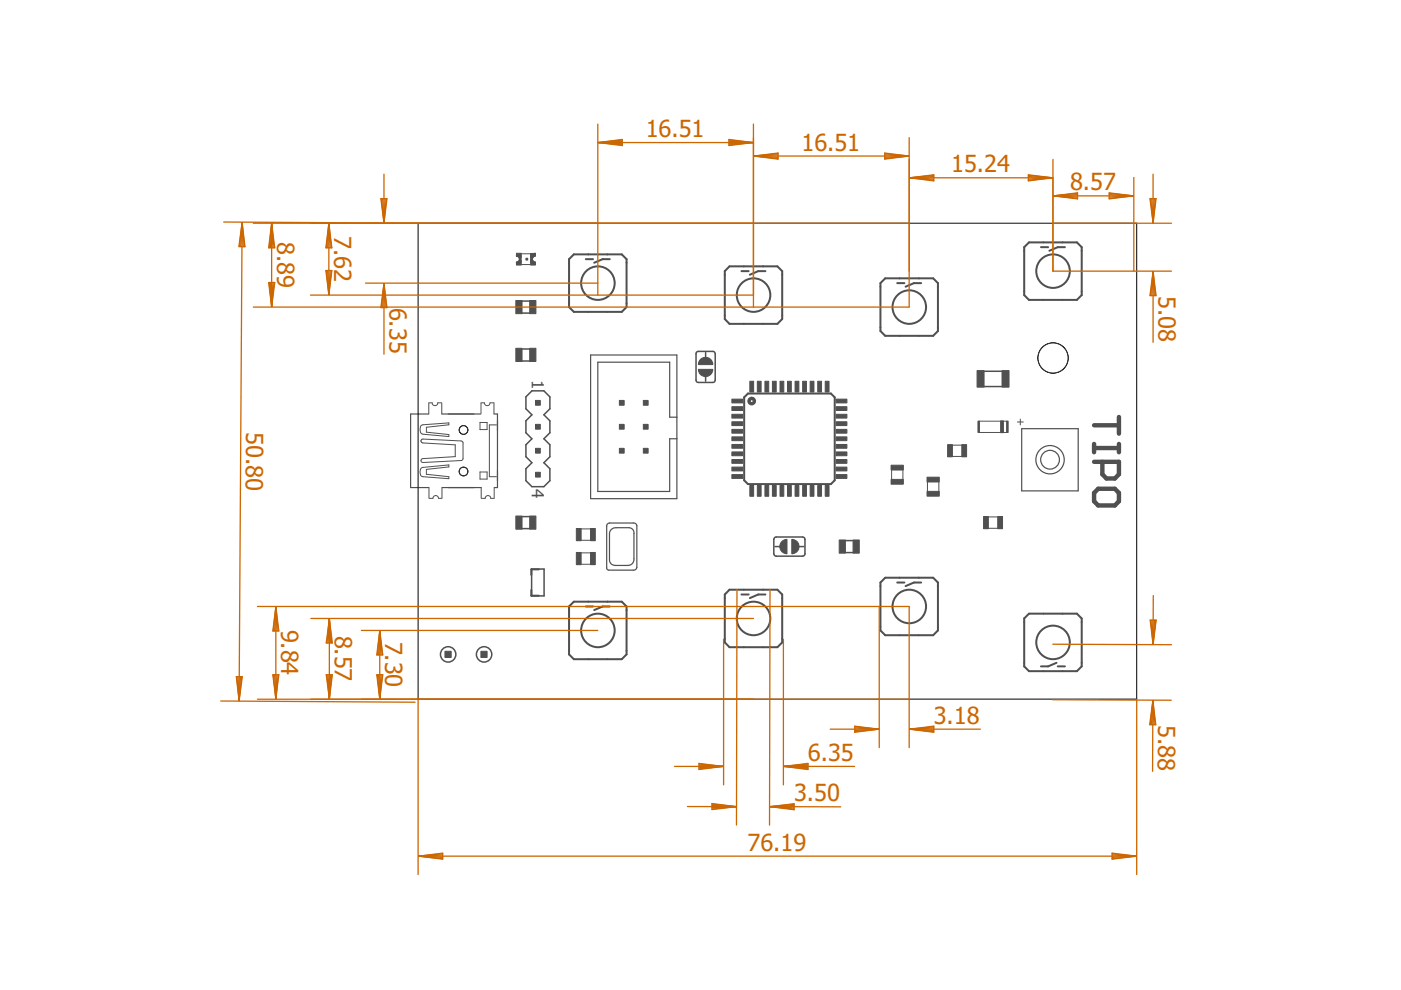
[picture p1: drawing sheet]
<svg xmlns="http://www.w3.org/2000/svg" width="297mm" height="210mm" viewBox="0 0 297 210" stroke-linecap="round" stroke-linejoin="round" font-family="sans-serif">
<defs><g id="words">
<g font-size="5" fill="#c60">
<text x="136.9" y="29.1">16.51</text>
<text x="169.9" y="31.9">16.51</text>
<text x="201.7" y="36.6">15.24</text>
<text x="226.9" y="40.4">8.57</text>
<text x="58.8" y="51.3" transform="rotate(90 58.8 51.3)">8.89</text>
<text x="70.9" y="50" transform="rotate(90 70.9 50)">7.62</text>
<text x="82.5" y="65.2" transform="rotate(90 82.5 65.2)">6.35</text>
<text x="245.6" y="62.7" transform="rotate(90 245.6 62.7)">5.08</text>
<text x="52.2" y="91.6" transform="rotate(90 52.2 91.6)">50.80</text>
<text x="59.6" y="133.5" transform="rotate(90 59.6 133.5)">9.84</text>
<text x="71" y="134.7" transform="rotate(90 71 134.7)">8.57</text>
<text x="81.7" y="136" transform="rotate(90 81.7 136)">7.30</text>
<text x="198" y="153.5">3.18</text>
<text x="245.6" y="153.7" transform="rotate(90 245.6 153.7)">5.88</text>
<text x="171.3" y="161.4">6.35</text>
<text x="168.4" y="169.9">3.50</text>
<text x="158.5" y="180.4">76.19</text>
</g>
<g font-size="3.6" fill="#505050">
<text x="112.8" y="80.6" transform="rotate(90 112.8 80.6)">1</text>
<text x="112.8" y="103.7" transform="rotate(90 112.8 103.7)">4</text>
</g>
</g></defs>
<path d="M232 90.2h5.2M232 97.9h5.2v2.7l-.8 .9h-1.8l-.9-.9v-2.7M232 94.1v1.8M232 95h5.2M237.2 88.4v3.5M237.2 94.1v1.8M232.8 103.6h3.6l.8 .9v1.8l-.8 .9h-3.6l-.8-.9v-1.8z" fill="none" stroke="#505050" stroke-width=".93"/>
<g fill="none" stroke="#505050" stroke-width=".25">
<path d="M125.2 75.3h18.3v30.4h-18.3zM90.9 87.8h-3.8v15.6h3.8M93.7 87.8h8.2M104.8 87.8h.7v15.6h-.6M143.5 88.5h-1.5v-11.7h-15.3v27.4h15.3v-11.2h1.5M216.6 90.9h12v13.2h-12zM93.8 103.4h8.2M128.7 111.1l.5-.2h5.3l.5 .4v9l-.3 .5-5.6 .1-.4-.3zM129.6 112.3l.7-.4h3.1l.6 .2 .3 .4 .1 6.3-.2 .5-.4 .4-.6 .2h-2.8l-.7-.3-.4-.4-.1-6.1z"/>
<circle cx="222.6" cy="97.5" r="3"/>
<circle cx="222.6" cy="97.5" r="1.99"/>
</g>
<g fill="none" stroke="#505050" stroke-width=".21">
<path d="M110.4 56.1h2.1M110.5 53.8h2.8M89.2 99.4l.5-.3 5.5-.5v.4l-4.8 .5v1.1l4.8 .5v.4l-5.5-.4a1.09 1.09 0 0 1-.5-1.7zM89.3 93.5h.1M89.3 90.2l5.9-.5v.4l-4.8 .5v1l4.8 .5v.5l-5.5-.5a1.12 1.12 0 0 1-.4-1.9zM89.4 93.2l.3-.1 8.1 .4 .2 .1 .2 .3v3.3l-.3 .4-8.2 .5a.41 .41 0 0 1-.4-.4 .41 .41 0 0 1 .4-.5l6.8-.4v-2.5l-6.8-.4-.4-.2zM90.9 85.4v2.4M90.9 85.4h.7a.59 .59 0 0 0 .6 .6 .59 .59 0 0 0 .6-.6h.8M93.7 85.4v2.4M101.8 89.6h1.5v1.5h-1.5zM102 85.4v2.4M102 85.4h.7a.6 .6 0 0 0 .6 .6 .6 .6 0 0 0 .6-.6h.8"/>
<path d="M104.7 85.4v2.4M105.3 90.1h-1.5v11h1.5M189 98.8v3.7M191.4 98.8v3.7M201.1 94.4h3.7M201.1 96.8h3.7M207.6 89.3h5.8v2.4h-5.8zM215.7 89.5h1.3M216.3 88.9v1.2M91 103.3v2.3M91 105.7h.8a.6 .6 0 0 1 .6-.6 .6 .6 0 0 1 .6 .6h.7M93.7 103.3v2.3"/>
<path d="M101.8 100.1h1.5v1.5h-1.5zM102 103.3v2.3M102.1 105.7h.8a.59 .59 0 0 1 .6-.6 .59 .59 0 0 1 .6 .6h.7M104.8 103.3v2.3M122.3 119.6h3.7M122.3 117.2h3.7M122.3 114.6h3.7M122.3 112.1h3.7M196.6 101.3v3.8M199.1 101.3v3.8M208.7 112h3.7M208.7 109.6h3.7"/>
</g>
<g fill="none" stroke="#505050" stroke-width=".42">
<path d="M120.6 54.9l1.1-1h10.1l1 1v10.2l-1 1h-10.1l-1.1-1zM124.2 54.9h1.5M129.3 54.9h-1.5l-1.8 .8M154.7 56.5h10.1l1 1v10.1l-1 1.1h-10.1l-1-1.1v-10.1zM157.2 57.5h1.5M162.3 57.5h-1.5l-1.8 .8M218.2 51.4h10.1l1 1v10.2l-1 1h-10.1l-1.1-1v-10.2zM220.7 52.4h1.5M225.8 52.4h-1.5l-1.8 .8M186.7 60l1-1h10.1l1.1 1v10.2l-1.1 1h-10.1l-1-1zM190.2 60h1.5M195.3 60h-1.5l-1.8 .8"/>
<path d="M157.8 84.2l.8-.8h17.6l.8 .8v17.6l-.8 .8h-17.6l-.8-.8zM112.6 125.1v1.2h1.6M114.2 120.7h-1.6v1.2M120.6 128.6l1.1-1h10.1l1 1v10.1l-1 1.1h-10.1l-1.1-1.1zM124.2 128.6h1.5M129.3 128.6h-1.5l-1.8 .7M154.7 125h10.1l1 1v10.2l-1 1h-10.1l-1-1v-10.2zM157.2 126h1.5M162.3 126h-1.5l-1.8 .8M186.7 123.5l1-1h10.1l1.1 1v10.2l-1.1 1h-10.1l-1-1zM190.2 123.5h1.5M195.3 123.5h-1.5l-1.8 .8"/>
<path d="M218.2 130.1h10.1l1 1v10.2l-1 1h-10.1l-1.1-1v-10.2zM224 140.5l-1.8 .8h-1.5M224.3 141.3h1.5"/>
<circle cx="223.3" cy="57.5" r="3.6"/>
<circle cx="126.8" cy="60" r="3.6"/>
<circle cx="159.8" cy="62.6" r="3.6"/>
<circle cx="192.8" cy="65.1" r="3.6"/>
<circle cx="126.8" cy="133.7" r="3.6"/>
<circle cx="159.8" cy="131.1" r="3.6"/>
<circle cx="192.8" cy="128.6" r="3.6"/>
<circle cx="223.3" cy="136.2" r="3.6"/>
</g>
<g fill="#505050" stroke="#505050" stroke-width=".21">
<path d="M158.8 84.4l.6-.2v.5a.31 .31 0 0 1 .3 .5 .31 .31 0 0 1-.6 .1 .31 .31 0 0 1 .2-.5l.1-.1v-.5a.82 .82 0 0 1 .7 1.1 .82 .82 0 0 1-1.2 .4 .82 .82 0 0 1-.1-1.3z" fill-rule="evenodd"/>
<path d="M113 54.3l.5-.2v.3a.59 .59 0 0 0-.6 .5 .59 .59 0 0 0 .6 .6v.3a.81 .81 0 0 1-.8-.6 .81 .81 0 0 1 .3-.9z" fill-rule="evenodd"/>
<path d="M109.5 54.1a.8 .8 0 0 1 .8 .8 .8 .8 0 0 1-.8 .9v-.3a.59 .59 0 0 0 .6-.6 .59 .59 0 0 0-.6-.5z" fill-rule="evenodd"/>
<path d="M113 53.8l.2-.1 .1 .3-.2 .1 .1-.4 .3 .4a.32 .32 0 0 1-.5 .2z" fill-rule="evenodd"/>
<path d="M167.9 114.4a1.52 1.52 0 0 1 1.5 1.5 1.52 1.52 0 0 1-1.5 1.5z" fill-rule="evenodd"/>
<path d="M165.8 114.8l.5-.4h.6v3a1.53 1.53 0 0 1-1.4-.9 1.53 1.53 0 0 1 .3-1.7z" fill-rule="evenodd"/>
<path d="M148.5 76.2a1.54 1.54 0 0 1 1.7-.3 1.54 1.54 0 0 1 .9 1.4h-3v-.5z" fill-rule="evenodd"/>
<path d="M148.1 78.3h3a1.52 1.52 0 0 1-1.5 1.6 1.52 1.52 0 0 1-1.5-1.6z" fill-rule="evenodd"/>
</g>
<g fill="#505050" stroke="#505050" stroke-width=".21">
<path d="M111.5 54.8h.4v.3h-.4z"/>
<path d="M112.3 73.9h1.3v2.7h-1.3z"/>
<path d="M109.4 73.9h1.3v2.7h-1.3z"/>
<path d="M112.3 109.4h1.3v2.8h-1.3z"/>
<path d="M109.4 109.4h1.3v2.8h-1.3z"/>
<path d="M112.3 63.7h1.3v2.8h-1.3z"/>
<path d="M109.4 63.7h1.3v2.8h-1.3z"/>
<path d="M180.9 114.5h1.3v2.8h-1.3z"/>
<path d="M177.9 114.5h1.3v2.8h-1.3z"/>
<path d="M200.9 94.3h1v2.6h-1z"/>
<path d="M203.9 94.3h1v2.6h-1z"/>
<path d="M125.2 117.1h1v2.6h-1z"/>
<path d="M122.2 117.1h1v2.6h-1z"/>
<path d="M125.2 112.1h1v2.5h-1z"/>
<path d="M122.2 112.1h1v2.5h-1z"/>
<path d="M211.5 109.5h1.1v2.6h-1.1z"/>
<path d="M208.5 109.5h1v2.6h-1z"/>
<path d="M207.3 89.3h.3v2.4h-.3z"/>
<path d="M213.5 89.3h.2v2.4h-.2z"/>
<path d="M212.2 89.2h.5v2.5h-.5z"/>
<path d="M196.6 101.2h2.5v1h-2.5z"/>
<path d="M196.6 104.2h2.5v1h-2.5z"/>
<path d="M188.9 98.6h2.6v1.1h-2.6z"/>
<path d="M188.9 101.6h2.6v1.1h-2.6z"/>
<path d="M155.2 84.6h2.3v.8h-2.3z"/>
<path d="M155.2 86.2h2.3v.8h-2.3z"/>
<path d="M155.2 87.8h2.3v.8h-2.3z"/>
<path d="M155.2 89.4h2.3v.8h-2.3z"/>
<path d="M155.2 91h2.3v.8h-2.3z"/>
<path d="M155.2 92.6h2.3v.8h-2.3z"/>
<path d="M155.2 94.2h2.3v.8h-2.3z"/>
<path d="M155.2 95.8h2.3v.8h-2.3z"/>
<path d="M155.2 97.4h2.3v.8h-2.3z"/>
<path d="M155.2 99h2.3v.8h-2.3z"/>
<path d="M155.2 100.6h2.3v.8h-2.3z"/>
<path d="M159 102.9h.8v2.3h-.8z"/>
<path d="M160.6 102.9h.8v2.3h-.8z"/>
<path d="M162.2 102.9h.8v2.3h-.8z"/>
<path d="M163.8 102.9h.8v2.3h-.8z"/>
<path d="M165.4 102.9h.8v2.3h-.8z"/>
<path d="M167 102.9h.8v2.3h-.8z"/>
<path d="M168.6 102.9h.8v2.3h-.8z"/>
<path d="M170.2 102.9h.8v2.3h-.8z"/>
<path d="M171.8 102.9h.8v2.3h-.8z"/>
<path d="M173.4 102.9h.8v2.3h-.8z"/>
<path d="M175 102.9h.8v2.3h-.8z"/>
<path d="M177.3 100.6h2.3v.8h-2.3z"/>
<path d="M177.3 99h2.3v.8h-2.3z"/>
<path d="M177.3 97.4h2.3v.8h-2.3z"/>
<path d="M177.3 95.8h2.3v.8h-2.3z"/>
<path d="M177.3 94.2h2.3v.8h-2.3z"/>
<path d="M177.3 92.6h2.3v.8h-2.3z"/>
<path d="M177.3 91h2.3v.8h-2.3z"/>
<path d="M177.3 89.4h2.3v.8h-2.3z"/>
<path d="M177.3 87.8h2.3v.8h-2.3z"/>
<path d="M177.3 86.2h2.3v.8h-2.3z"/>
<path d="M177.3 84.6h2.3v.8h-2.3z"/>
<path d="M175 80.8h.8v2.3h-.8z"/>
<path d="M173.4 80.8h.8v2.3h-.8z"/>
<path d="M171.8 80.8h.8v2.3h-.8z"/>
<path d="M170.2 80.8h.8v2.3h-.8z"/>
<path d="M168.6 80.8h.8v2.3h-.8z"/>
<path d="M167 80.8h.8v2.3h-.8z"/>
<path d="M165.4 80.8h.8v2.3h-.8z"/>
<path d="M163.8 80.8h.8v2.3h-.8z"/>
<path d="M162.2 80.8h.8v2.3h-.8z"/>
<path d="M160.6 80.8h.8v2.3h-.8z"/>
<path d="M159 80.8h.8v2.3h-.8z"/>
<path d="M136.4 95.1h1v1h-1z"/>
<path d="M131.3 95.1h1v1h-1z"/>
<path d="M131.3 90h1v1h-1z"/>
<path d="M136.4 90h1v1h-1z"/>
<path d="M131.3 84.9h1v1h-1z"/>
<path d="M136.4 84.9h1v1h-1z"/>
<path d="M207.2 78.6h1.4v3.5h-1.4z"/>
<path d="M212.4 78.6h1.5v3.5h-1.5z"/>
<path d="M102 138.1h1.3v1.3h-1.3z"/>
<path d="M94.3 138.1h1.4v1.3h-1.4z"/>
<path d="M112.5 55.6h1v.6h-1z"/>
<path d="M112.5 54.3h.5v.3h-.5z"/>
<path d="M112.5 55.3h.5v.3h-.5z"/>
<path d="M112.5 54.5h.3v.9h-.3z"/>
<path d="M109.5 55.6h1v.6h-1z"/>
<path d="M109.5 53.7h1v.6h-1z"/>
<path d="M110 55.3h.5v.3h-.5z"/>
<path d="M110 54.3h.5v.3h-.5z"/>
<path d="M110.2 54.5h.3v.9h-.3z"/>
<path d="M112.5 53.7h.6v.6h-.6z"/>
<path d="M113.3 53.7h.2v.4h-.2z"/>
<path d="M113.5 90h1.1v1h-1.1z"/>
<path d="M113.5 84.9h1.1v1h-1.1z"/>
<path d="M113.5 95.1h1.1v1h-1.1z"/>
<path d="M113.5 100.1h1.1v1.1h-1.1z"/>
</g>
<g fill="none" stroke="#505050" stroke-width=".32">
<path d="M110.7 74h1.6M110.7 76.5h1.6M110.7 63.8h1.6M110.7 66.4h1.6M147.7 74.7l.4-.2h3l.4 .2 .1 5.9-.2 .4-3.3 .1-.4-.2zM149.6 74.8v1M149.6 79.8v1M208.6 78.7h3.8M111.5 84.1l1.3-1.2h2.5l1.3 1.2v2.6l-1.3 1.2 1.3 1.3v2.6l-1.3 1.2 1.3 1.3v2.5l-1.3 1.3 1.3 1.3v2.5l-1.3 1.3h-2.5l-1.3-1.3v-2.5l1.3-1.3-1.3-1.3v-2.5l1.3-1.3-1.3-1.2v-2.6l1.3-1.3-1.3-1.2zM208.6 82h3.8M110.7 109.5h1.6M110.7 112.1h1.6"/>
<path d="M164.2 114.1l.4-.2h5.7l.4 .5-.1 3.3-.4 .2h-5.8l-.3-.5zM164.3 115.9h1M169.4 115.9h1M179.3 114.6h1.6M179.3 117.2h1.6M112.7 120.6h2.7v5.7h-2.7z"/>
<circle cx="95" cy="138.7" r="1.63"/>
<circle cx="102.6" cy="138.7" r="1.63"/>
</g>
<g fill="none" stroke="#000" stroke-width=".21">
<path d="M88.6 47.3h152.4v100.9h-152.4z"/>
<circle cx="223.3" cy="75.9" r="3.2"/>
</g>
<circle cx="223.3" cy="75.9" r="3.2" fill="#fff" stroke="#000" stroke-width=".21"/>
<circle cx="98.3" cy="91.2" r=".91" fill="none" stroke="#000" stroke-width=".21"/>
<circle cx="98.3" cy="91.2" r=".91" fill="#fff" stroke="#000" stroke-width=".21"/>
<circle cx="98.3" cy="100" r=".91" fill="none" stroke="#000" stroke-width=".21"/>
<circle cx="98.3" cy="100" r=".91" fill="#fff" stroke="#000" stroke-width=".21"/>
<g fill="none" stroke="#c60" stroke-width=".28">
<path d="M81.4 36.9v10.3M126.7 26.3v36.3M126.9 30.2h32.7M126.9 30.2l5-.6v1.3zM126.9 30.2l5 .3M126.9 30.2l5 .5M131.9 30l-5 .2M131.9 29.7l-5 .5M154.6 29.6l5 .6-5 .7zM154.6 30l5 .2M154.6 29.7l5 .5M159.6 30.2l-5 .3"/>
<path d="M159.6 30.2l-5 .5M159.7 26.3v38.8M159.9 33.1h32.7M159.9 33.1l5.1-.7v1.3zM159.9 33.1l5.1 .3M159.9 33.1l5.1 .5M165 32.8l-5.1 .3M165 32.6l-5.1 .5M187.6 32.4l5 .7-5 .6zM187.6 32.8l5 .3M187.6 32.6l5 .5M192.6 33.1l-5 .3"/>
<path d="M192.6 33.1l-5 .5M192.8 29.2v35.9h-139.1M192.9 37.7l5.1-.6v1.3zM192.9 37.7h30.2M192.9 37.7l5.1 .3M192.9 37.7l5.1 .5M198 37.4l-5.1 .3M198 37.2l-5.1 .5M218 37.1l5.1 .6-5.1 .7zM218 37.4l5.1 .3M218 37.2l5.1 .5M223.1 37.7l-5.1 .3"/>
<path d="M223.1 37.7l-5.1 .5M223.2 33.8v23.7h25.2M240.4 37.6v19.9M244.5 36.9v10.3M47.4 47.1l41.2 .2M51.3 47.2l-.6 101.3M51.3 47.2l.6 5.1h-1.2zM51.3 47.2l.3 5.1M51.3 47.2l-.3 5.1M51.3 47.2l.5 5.1M51.3 47.2l-.5 5.1M53.7 47.3h139.1"/>
<path d="M57 59.9h1.3l-.7 5.1zM57.1 59.9l.5 5.1M57.3 59.9l.3 5.1M57.6 47.5l.7 5h-1.3zM57.6 47.5v17.5M57.6 47.5l.3 5M57.6 47.5l-.3 5M57.6 47.5l.5 5M57.6 47.5l-.5 5M57.9 59.9l-.3 5.1M58.1 59.9l-.5 5.1M69.1 57.4h1.3l-.7 5z"/>
<path d="M69.2 57.4l.5 5M69.5 57.4l.2 5M69.7 47.5v14.9M69.7 47.5l.7 5h-1.3zM69.7 47.5l.3 5M69.7 47.5l-.2 5M69.7 47.5l.6 5M69.7 47.5l-.5 5M70 57.4l-.3 5M70.3 57.4l-.6 5M80.8 42.1h1.2l-.6 5.1zM80.9 42.1l.5 5.1"/>
<path d="M81.1 42.1l.3 5.1M81.7 42.1l-.3 5.1M81.9 42.1l-.5 5.1M223.2 47.3h25.2M223.4 41.5h16.9M223.4 41.5l5.1-.6v1.3zM223.4 41.5l5.1 .3M223.4 41.5l5.1 .6M228.5 41.3l-5.1 .2M228.5 41l-5.1 .5M235.2 40.9l5.1 .6-5.1 .7zM235.2 41.3l5.1 .2"/>
<path d="M235.2 41l5.1 .5M240.3 41.5l-5.1 .3M240.3 41.5l-5.1 .6M243.8 42.1h1.3l-.6 5.1zM243.9 42.1l.6 5.1M244.2 42.1l.3 5.1M244.5 57.6v15M244.5 57.6l.6 5.1h-1.3zM244.5 57.6l.2 5.1M244.5 57.6l-.3 5.1M244.5 57.6l.5 5.1M244.5 57.6l-.6 5.1"/>
<path d="M244.7 42.1l-.2 5.1M245 42.1l-.5 5.1M65.8 62.6h93.9M77.5 60h49.2M81.4 60.2v14.9M81.4 60.2l.6 5h-1.2zM81.4 60.2l.3 5M81.4 60.2l-.3 5M81.4 60.2l.5 5M81.4 60.2l-.5 5M54.6 128.6h138.2v29.9M58.5 128.7v19.4"/>
<path d="M58.5 128.7l.6 5.1h-1.3zM58.5 128.7l.2 5.1M58.5 128.7l-.3 5.1M58.5 128.7l.5 5.1M58.5 128.7l-.5 5.1M65.9 131.1h93.8M69.8 131.3v16.8M69.8 131.3l.7 5h-1.3zM69.8 131.3l.3 5M69.8 131.3l-.2 5M69.8 131.3l.5 5M69.8 131.3l-.5 5"/>
<path d="M76.6 133.7h50.1M80.5 133.8v14.3M80.5 133.8l.7 5.1h-1.3zM80.5 133.8l.3 5.1M80.5 133.8l-.2 5.1M80.5 133.8l.5 5.1M80.5 133.8l-.5 5.1M153.4 135.6v30.8M156.3 125.1l-.2 49.8M163.3 125.1l-.1 49.8M166.1 135.6v30.8M186.4 128.6v29.9"/>
<path d="M223.2 136.6l25.2 .1M243.9 131.5h1.2l-.6 5zM244 131.5l.5 5M244.2 131.5l.3 5M244.5 126.3v10.2M244.8 131.5l-.3 5M245 131.5l-.5 5M46.8 148.6l41.2 .3M50.1 143.5h1.3l-.7 5zM50.2 143.5l.5 5M50.5 143.5l.2 5M51 143.5l-.3 5"/>
<path d="M51.2 143.5l-.5 5M54.6 148.3h138.2M57.8 143.1h1.3l-.6 5zM58 143.1l.5 5M58.2 143.1l.3 5M58.7 143.1l-.2 5M59 143.1l-.5 5M69.2 143.1h1.3l-.7 5zM69.3 143.1l.5 5M69.6 143.1l.2 5M70.1 143.1l-.3 5M70.3 143.1l-.5 5"/>
<path d="M79.9 143.1h1.3l-.7 5zM80 143.1l.5 5M80.3 143.1l.2 5M80.8 143.1l-.3 5M81 143.1l-.5 5M88.6 148.2v37.2M176 154.6h10.3M181.2 154l5.1 .6-5.1 .7zM181.2 154.3l5.1 .3M181.2 154.1l5.1 .5M186.3 154.6l-5.1 .3M186.3 154.6l-5.1 .5"/>
<path d="M192.9 154.6h15M192.9 154.6l5.1-.6v1.3zM192.9 154.6l5.1 .3M192.9 154.6l5.1 .5M198 154.3l-5.1 .3M198 154.1l-5.1 .5M223.2 148.4l25.1 .1M241 148.2v37.2M244.4 148.6v14.9M244.4 148.6l.6 5h-1.2zM244.4 148.6l.3 5M244.4 148.6l-.3 5"/>
<path d="M244.4 148.6l.5 5M244.4 148.6l-.5 5M143 162.5h10.3M145.8 171h10.2M148.2 161.9l5.1 .6-5.1 .7zM148.2 162.2l5.1 .3M148.2 162l5.1 .5M151 170.4l5 .6-5 .6zM151 170.8l5 .2M151 170.5l5 .5M153.3 162.5l-5.1 .3M153.3 162.5l-5.1 .5"/>
<path d="M156 171l-5 .3M156 171l-5 .5M163.3 171l14.9 .1M163.3 171l5.1-.6v1.3zM163.3 171l5.1 .3M163.3 171l5.1 .6M166.2 162.5h15M166.2 162.5l5.1-.6v1.3zM166.2 162.5l5.1 .3M166.2 162.5l5.1 .5M168.4 170.8l-5.1 .2M168.4 170.5l-5.1 .5"/>
<path d="M171.3 162.2l-5.1 .3M171.3 162l-5.1 .5M88.8 181.5h152.1M88.8 181.5l5.1-.6v1.3zM88.8 181.5l5.1 .3M88.8 181.5l5.1 .6M93.9 181.3l-5.1 .2M93.9 181l-5.1 .5M235.8 180.9l5.1 .6-5.1 .7zM235.8 181.3l5.1 .2M235.8 181l5.1 .5M240.9 181.5l-5.1 .3"/>
<path d="M240.9 181.5l-5.1 .6"/>
</g>
<use href="#words"/>
</svg>
